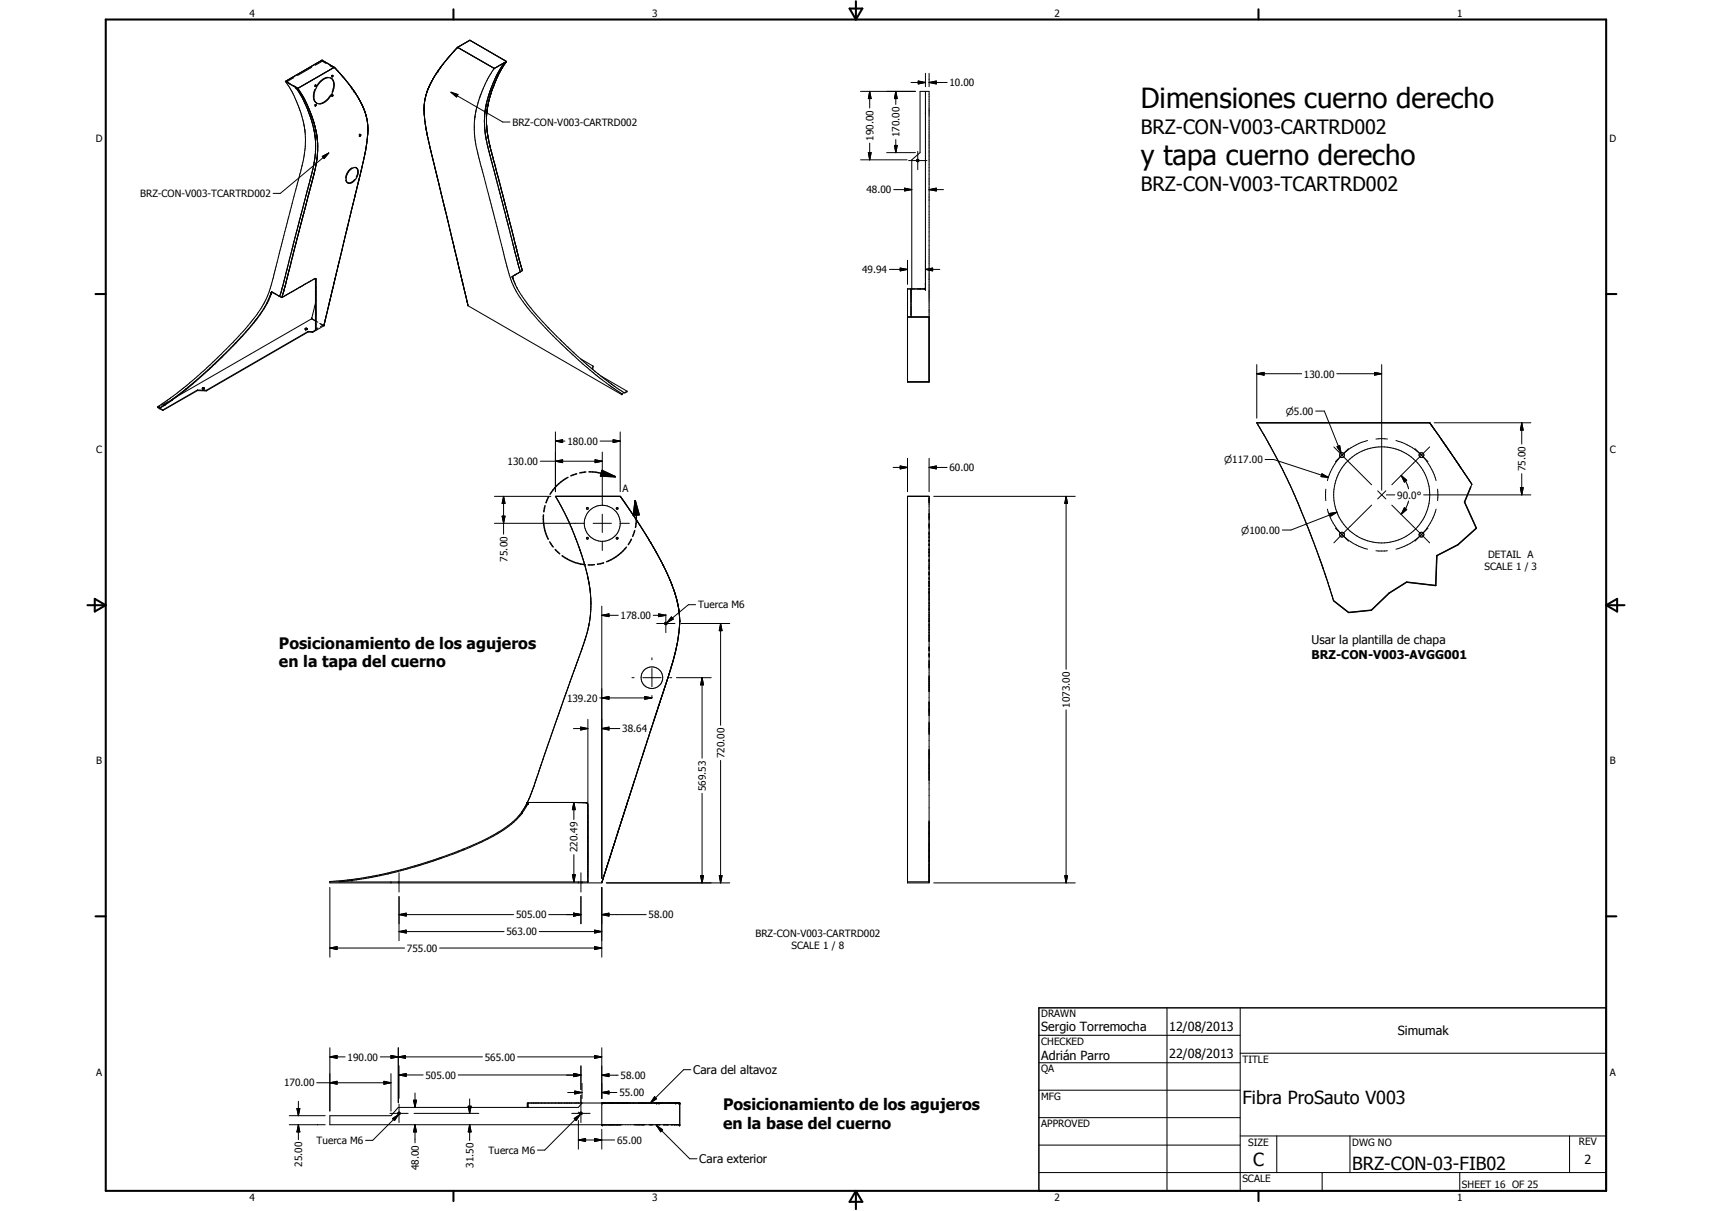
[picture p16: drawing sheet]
<svg xmlns="http://www.w3.org/2000/svg" width="594mm" height="420mm" viewBox="0 0 594 420" stroke-linecap="round" stroke-linejoin="round" font-family="sans-serif">
<defs><g id="words">
<g font-size="9.6">
<text x="395.9" y="37.4">Dimensiones cuerno derecho</text>
<text x="395.9" y="57.1">y tapa cuerno derecho</text>
</g>
<g font-size="6.9">
<text x="395.9" y="46.4">BRZ-CON-V003-CARTRD002</text>
<text x="395.9" y="66.1">BRZ-CON-V003-TCARTRD002</text>
</g>
<g font-size="6.3">
<text x="431.1" y="383.2">Fibra ProSauto V003</text>
<text x="434.8" y="404.7">C</text>
<text x="469.2" y="406">BRZ-CON-03-FIB02</text>
</g>
<g font-size="5.5">
<text x="96.8" y="225">Posicionamiento de los agujeros</text>
<text x="96.8" y="231.6">en la tapa del cuerno</text>
<text x="250.9" y="385.2">Posicionamiento de los agujeros</text>
<text x="250.9" y="391.8">en la base del cuerno</text>
</g>
<g font-size="4.4">
<text x="361.3" y="357.5">Sergio Torremocha</text>
<text x="405.7" y="357.7">12/08/2013</text>
<text x="485" y="359.2">Simumak</text>
<text x="361.3" y="367.9">Adrián Parro</text>
<text x="405.7" y="367.2">22/08/2013</text>
<text x="549.8" y="404">2</text>
</g>
<g font-size="4.2">
<text x="455.1" y="223.5">Usar la plantilla de chapa</text>
<text x="455.1" y="228.5">BRZ-CON-V003-AVGG001</text>
</g>
<g font-size="4.1">
<text x="240.6" y="372.7">Cara del altavoz</text>
<text x="242.6" y="403.6">Cara exterior</text>
</g>
<g font-size="3.5">
<text x="86.6" y="5.8">4</text>
<text x="226.3" y="5.8">3</text>
<text x="365.9" y="5.8">2</text>
<text x="505.6" y="5.8">1</text>
<text x="329.5" y="29.9">10.00</text>
<text x="177.8" y="43.6">BRZ-CON-V003-CARTRD002</text>
<text x="312.2" y="47.7" transform="rotate(-90 312.2 47.7)">170.00</text>
<text x="33.3" y="49.4">D</text>
<text x="303.1" y="48.9" transform="rotate(-90 303.1 48.9)">190.00</text>
<text x="558.5" y="49.4">D</text>
<text x="48.6" y="68.4">BRZ-CON-V003-TCARTRD002</text>
<text x="300.6" y="67.1">48.00</text>
<text x="299.2" y="94.8">49.94</text>
<text x="452.5" y="131">130.00</text>
<text x="196.9" y="154.3">180.00</text>
<text x="33.4" y="157.3">C</text>
<text x="176.1" y="161.3">130.00</text>
<text x="558.6" y="157.3">C</text>
<text x="329.5" y="163.5">60.00</text>
<text x="529.4" y="163.6" transform="rotate(-90 529.4 163.6)">75.00</text>
<text x="216.1" y="170.8">A</text>
<text x="484.8" y="173">90.0°</text>
<text x="176.1" y="194.9" transform="rotate(-90 176.1 194.9)">75.00</text>
<text x="515.1" y="197.7">SCALE 1 / 3</text>
<text x="516.4" y="193.5">DETAIL A</text>
<text x="215.3" y="214.7">178.00</text>
<text x="242.2" y="211.1">Tuerca M6</text>
<text x="196.8" y="243.4">139.20</text>
<text x="371.2" y="245.5" transform="rotate(-90 371.2 245.5)">1073.00</text>
<text x="215.9" y="254.1">38.64</text>
<text x="251.4" y="263.1" transform="rotate(-90 251.4 263.1)">720.00</text>
<text x="33.4" y="265.2">B</text>
<text x="558.6" y="265.2">B</text>
<text x="244.9" y="274.4" transform="rotate(-90 244.9 274.4)">569.53</text>
<text x="200.4" y="295.7" transform="rotate(-90 200.4 295.7)">220.49</text>
<text x="179.1" y="318.6">505.00</text>
<text x="225.1" y="318.6">58.00</text>
<text x="175.8" y="324.4">563.00</text>
<text x="262.2" y="325">BRZ-CON-V003-CARTRD002</text>
<text x="274.7" y="329.2">SCALE 1 / 8</text>
<text x="141.2" y="330.2">755.00</text>
<text x="361.3" y="353">DRAWN</text>
<text x="361.3" y="362.5">CHECKED</text>
<text x="120.6" y="368">190.00</text>
<text x="168.2" y="368">565.00</text>
<text x="431.1" y="368.7">TITLE</text>
<text x="33.4" y="373.2">A</text>
<text x="98.6" y="376.9">170.00</text>
<text x="147.7" y="374.2">505.00</text>
<text x="215.3" y="374.3">58.00</text>
<text x="361.3" y="372.1">QA</text>
<text x="558.6" y="373.2">A</text>
<text x="214.9" y="380.3">55.00</text>
<text x="361.3" y="381.6">MFG</text>
<text x="361.3" y="391.1">APPROVED</text>
<text x="109.8" y="396.9">Tuerca M6</text>
<text x="169.5" y="400.3">Tuerca M6</text>
<text x="214.1" y="396.8">65.00</text>
<text x="433.1" y="397.5">SIZE</text>
<text x="469.2" y="397.5">DWG NO</text>
<text x="547.9" y="397.4">REV</text>
<text x="104.9" y="404.8" transform="rotate(-90 104.9 404.8)">25.00</text>
<text x="145.3" y="406" transform="rotate(-90 145.3 406)">48.00</text>
<text x="164.3" y="405.2" transform="rotate(-90 164.3 405.2)">31.50</text>
<text x="431.1" y="410.2">SCALE</text>
<text x="507.3" y="412.3">SHEET 16 OF 25</text>
<text x="86.6" y="416.7">4</text>
<text x="226.3" y="416.7">3</text>
<text x="365.9" y="416.7">2</text>
<text x="505.6" y="416.7">1</text>
</g>
<g font-size="3.3">
<text x="446.1" y="143.8">n5.00</text>
<text x="424.8" y="160.7">n117.00</text>
<text x="430.7" y="185.1">n100.00</text>
</g>
</g></defs>
<g fill="none" stroke="#000" stroke-width=".35">
<path d="M157.5 17.8l-2.9 3.4M158.6 16.6l-3.5 4M158.6 16.6l-1 1.2M158.8 16.4l12.7 7.3M158.8 16.4l-.2 .2M163.1 14l12.7 7.3M163.1 14l-4.3 2.4M99.1 28.2v.2M99.1 28.2l4.2 2.5M99.1 28.4l2.2 3.3 2.2 5 1.6 5.1 .7 3.9a32.4 32.4 0 0 1-.9 11.6l-10.3 39.8a32.8 32.8 0 0 1-7.9 15.1l-5.8 6.5-9.8 9.6-9.6 8.1-6.8 4.7M101.8 29.6l1.2 .8M102 26.9l-2.5 1.5 1.1 .6"/>
<path d="M103.2 30.5l.2 .1M103.3 30.7l-.7-.4 2.2 3.4 1.5 3.2 2.3 6.7 .8 4.5 .1 5-.9 5.6-11.5 44.2M103.3 30.7l.7 1M103.3 30.7l.2 .2M103.5 31.1l.4 .4M104 31.6l.3 .6M104.3 32.1l1.7 2.9M104.5 32.5l.9 1.5M105.4 34.1l.4 .6M105.9 34.9l.2 .4M106 35.2l1.3 2.9M106.3 35.8l1.9 4.4"/>
<path d="M107.4 38.1l.8 2.1M108.2 23.4l-5 2.8M109.3 31a3.6 3.6 0 0 0 .6 4.8M109.3 36.7l.2 .1M109.4 29.8v.2M109.5 29.5h.1M109.5 29.5l-.2 .1M109.5 36.2v.1M109.5 36.2l-.2 .2M109.5 36.8h.1M109.5 29.5l.1 .1M109.5 36.3l.1 .1"/>
<path d="M109.5 36.2l.1 .1M109.6 29.6l-.2 .3M109.6 36.4l-.3 .3M109.6 29.6l-.3 .3M109.6 29.6l.1 .3-.4 .1M109.6 36.3l-.1 .5M109.6 36.3l-.2 .4M109.8 35.7v.1M109.9 35.8h.1M111.8 20.9l4.2 2.5M111.8 20.9l-12.7 7.3M113.2 22l-1.4-.7-2.4 1.3"/>
<path d="M113.7 26.8a6.2 6.2 0 0 0-3.9 3M114.4 22.7l1.3 .8M114.7 32.9a5.4 5.4 0 0 1-3.8 3M114.8 27.1h.1M114.8 27.1a4.8 4.8 0 0 0-5.1 3.5 4.7 4.7 0 0 0 0 5.1M114.8 27.1a3.8 3.8 0 0 1 .5 4.7M114.9 27.1a4.2 4.2 0 0 1 .2 5.5 5.5 5.5 0 0 1-4.6 3.4l-.6-.2M114.9 27.1l.1 .1M115.1 33.3h.1M115.1 26.5v.1M115.2 26.5h.1M115.3 33.1l.2-.2 .1 .2-.4 .3z"/>
<path d="M115.4 32.9l-.2 .4M115.4 32.9l-.3 .1M115.4 32.9h.1M115.4 26.1v.1M115.4 26.2l.2 .2-.3 .3zM115.4 26.2h-.3M115.4 26.2l-.2 .3M116 23.4l-12.7 7.3M116 23.4l1.1 1.1M116 23.4l1.4 1.5M117.2 24.6l.2 .3M117.4 24.9l3.2 3.7"/>
<path d="M117.4 24.9l2.4 2.6M119.8 27.6l.8 1M120.6 28.6l1.1 1.5M120.6 28.6l1.6 2.1M121.7 30.1l.3 .4M121.7 30.1l.3 .3M122 30.5l1 1.4M122 30.4v.1M122.3 30.9l.4 .4M122.7 31.4l.2 .3M123 31.9l.3 .4M123 31.9l.2 .1"/>
<path d="M123.1 31.9l.1 .1M123.2 32l1.4 2.5M123.4 32.4l1.2 2.1M124.6 34.5l.5 .8M124.6 34.5l1.1 2M125.2 35.6l.1 .2M125.4 35.9l.1 .1M125.6 36.2l.1 .3M125.7 36.5l.4 1.1M125.7 36.5l.4 .8M126.1 37.5h.1M126.1 37.6l.1 .1"/>
<path d="M126.1 37.5v.1M126.2 37.7l.4 1M126.2 37.7v.1M126.3 37.8l.3 .9M126.6 38.7v.1M126.6 38.7l.4 1.2M126.6 38.8l.1 .2M126.7 39.1l.3 .8M126.9 39.8l.1 .1M127 39.9l.5 2.5M127 39.9l.2 .9M127 39.9l.1 .4"/>
<path d="M147.1 38.4l.4 3.8M147.1 38.4l.1 .6M147.2 39.4l.4 3.5M147.2 36.5v.8M147.2 37.3l-.1 1.1M147.2 37.2l-.1 .4M147.2 37.3l-.1 .2M147.3 35.9l-.1 .3M147.4 34.5v.7M147.5 34.5l-.2 1M147.5 34.2l-.3 2.4M147.5 34.2l-.1 .3"/>
<path d="M147.7 33.6l-.2 .6M147.7 33.3v.3M148.1 32l-.4 1.3M148.2 31.8l-.1 .2M148.2 31.7l-.1 .3M148.2 31.6h.1M148.3 31.5l-.1 .2M148.5 30.9l-.3 .9M148.6 30.8l-.1 .1M148.6 30.6l-.4 1.1M148.6 30.6v.2M148.7 30.5l-.1 .1"/>
<path d="M148.8 30.2v.1M149.1 29.6l-.4 .9M149.4 29l-.3 .6M149.6 28.5l-.5 1.1M149.6 28.6l-.1 .3M151.6 25.1l-2 3.4M151.7 25.1l-2.1 3.5M151.8 25l-.1 .1M151.9 24.8l-.2 .3M151.9 24.7v.1M152.1 24.6l-.2 .1M152.3 24.3l-.2 .3"/>
<path d="M152.3 24.3l-.7 .8M154.2 21.6l-1.9 2.7M154.6 21.2l-.4 .4M155 20.7l-.4 .5M156.5 32l2.4 .8-.5 .9zM156.5 32l17.9 10.3h2.5M168.6 37.2l-.1 .1M171.5 23.7l-2.7 4.6-2.9 7.3-1.1 5.2-.2 5.7 1.3 7.2 9.4 36.3a36.2 36.2 0 0 0 10.1 19.5l7.5 8 9.4 8.9 5.8 4.8 7.7 5.5M175 21.8l-3 5-2 5-1.4 5.2-.5 4.6M175.8 21.3l-2.7 4.3-3 7.6-1.2 5.5-.1 4.3 .4 3.8 .9 4.3 11.2 42.8-.7 .4M175.8 21.3l-4.3 2.4M298.6 31.7h19.1"/>
<path d="M301.8 31.7l.5 2.5h-1zM301.8 31.7v5.8M310.8 31.7l.6 2.5h-1zM310.8 31.7v4.5M316.1 28.6h5M318.6 28.1l2.5 .5-2.5 .5zM321.1 31.7v68.5h-6.2v32.3h7.5v-100.8h-3.1v21.3l-2.9 2.5v44.7M321.1 25.4v4.7M322.4 28.6l2.5-.5v1zM322.4 25.4v4.7M322.4 28.6h6.3M105.7 45h.1"/>
<path d="M108.2 40.2v.1M108.2 40.2l.2 .6M108.2 40.6l.1 .1M108.3 40.8l.5 1.5M108.4 40.8l.1 .5M108.8 42.2l.4 1.4M108.8 42.3l.9 3.5M109.1 59.7l-.1 .5M109.2 43.6l.4 1.5M109.3 47.1v.1M109.5 58.2l-1 3.9M109.6 45.2l.1 .6"/>
<path d="M109.7 45.8l.1 .3M109.8 56.4v.3M109.8 46.1v.2M109.8 56.7l-.3 1.5M109.8 56.6l-.3 1.6M109.8 46.2l.1 .5M109.8 56.1v.4M109.8 56.1v.2M109.9 46.7l.1 .5M109.9 55.8l-.1 .3M109.9 46.6l.1 1.1M110 47.4h.1"/>
<path d="M110 55.4l-.1 .4M110 47.7l.1 .3M110.1 47.9v.2M110.1 54.5l-.2 1.3M110.1 48.5v.3M110.1 48.1v.4M110.1 53.8v.4M110.1 48.5l.1 1.3M110.2 49.2v3.2M110.2 52.7l-.1 1.1M110.2 53l-.1 .2M110.2 53.1l-.2 1.9"/>
<path d="M110.2 52.3v.5M111.8 54.3l2.3-1.2-1.6 1.9zM114.1 53.1l-16.8 14h-2.5M122.2 58.3a4.2 4.2 0 0 0-2.2 3.2M123.1 58a2.05 2.05 0 0 1 .8 3.3 3.1 3.1 0 0 1-3.1 2.2l-.3-.1M123.6 58.3a2.64 2.64 0 0 1 0 3.2M123.7 58.3a3.3 3.3 0 0 0-3.5 3.1v1.3l.5 .8M124.6 47.2h.1M124.7 47.2l.1 .1M124.7 47.2h.1M125 46.6l.1 .1M125 46.6l-.4 .2"/>
<path d="M125 46.6h.1M125 46.7l-.3 .5M125 46.7l.2 .3-.4 .3M125.3 59.1l-1.2 5.2M125.3 59.1v.4M126.9 51.8l-1.6 7.3M127 51.6l-.1 .2M127.2 49.8l-.8 4.8-2.3 9.7M127.3 41.1l.3 2M127.5 47.1l-.2 2.3M127.5 42.8l.1 .7M127.6 43.2v.3"/>
<path d="M127.6 46.4l-.7 5.4M127.6 43.5v.4M127.6 43.8l.1 1.8M127.7 45.6l-.1 1.1M127.7 45.6l-.1 .4M147.5 42.2l.1 1.1M147.5 42.2l.1 .8M147.6 42.9l.5 3.2M147.6 42.9v.4M147.6 43.3l.5 2.8M148.1 46.1l.1 .4M148.1 46.1l.7 3.2"/>
<path d="M148.2 46.5v.4M148.2 46.9l.6 2.4M148.8 49.3l.5 2.1M148.8 49.3l.2 .9M149.1 50.9l.8 3.2M149.3 51.4l.4 1.9M149.3 51.4l.2 .8M149.9 54.1l.5 1.7M149.9 54.1l.4 1.7M150.3 55.8l.4 1.6M150.4 55.8l.3 1.6M150.7 57.4l.2 .8"/>
<path d="M150.7 57.4l1.6 6.4M150.8 57.6l.1 .6M150.9 58.2l2.2 8.9M164.8 40.5v.1M168.1 41.6l.3 5.2 .7 3.3 11.5 44.2M168.1 41.3v.3M298.6 55.5h16.2M301.3 53h1l-.5 2.5zM301.8 49.7v5.8M307.7 53h10M310.4 50.5h1l-.6 2.5zM310.8 48.4v4.6"/>
<path d="M315.3 55.7h6.3M318.5 52.5v6.4M104.1 78.8l-1.8 7.2M104.5 77.4l-.4 1.4M104.8 76.1l-.7 2.8M104.8 76.1l-.1 .7M106.2 71.1l-1.4 5M106.5 69.6l-.3 1.5M106.9 68.1l-.4 1.5M107.1 67.4l-.2 .7M107.5 66l-.6 2.1M107.5 65.9l-.4 1.5"/>
<path d="M107.9 64.6l-.4 1.3M108.5 62.1l-.6 2.5M109 60.4l-1.1 4.2M120.6 78.5l-.5 2M120.9 77.3l-.3 1.2M121.9 73.2l-1 4.1M122.1 72.4l-2.7 11.3M122.1 72.4l-.2 .8M122.5 70.8l-.4 1.6M122.5 70.8l-.6 2.4M123.1 62.3a1.97 1.97 0 0 1-2.8 .9l-.3-.7M123.1 68.4l-.6 2.4"/>
<path d="M124.1 64.3l-1 4.1M124.1 64.3l-.1 .2M124.1 64.3l-1.6 6.5M152.7 65.4l.4 1.7M153.1 67.1l1.2 4.9M153.1 67.1l1 4.1M154.1 71.2l.2 .8M154.3 72l3.3 14M154.3 72l.3 1.2M154.6 73.2l1.6 6.7M310.1 65.8h6.3M313.9 65.3l2.5 .5-2.5 .5z"/>
<path d="M322.4 65.8l2.5-.5v1zM322.4 65.8h5M98.8 99.8l-.3 .8M100.2 94l-1.7 6.6M100.5 93.3l-.3 .7M101.6 88.9l-1.4 5.1M102.1 86.7l-.5 2.2M102.3 86l-.2 .7M103.1 82.7l-.8 3.3M103.9 99.7l-2.6 1.5M104.3 99.5l-.3 .2M105 99.1l-1.3 .7"/>
<path d="M105.4 98.8l-.5 .4M105.7 98.7l3.8-2v17.6M105.8 98.6l-.5 .3M107.1 97.9l-.9 .5M109.5 96.6l-2.3 1.2M109.5 96.6h.1M109.5 96.6l.1 17.8M115.5 99.8l-.1 .4M115.5 99.9l-.1 .3M116.2 97.2l-.7 2.7M116.2 96.9v.3M116.9 94.2l-.7 3"/>
<path d="M117 93.4l-2.6 11M117.8 90.2l-.9 4M118.6 87l-1.7 7.2M119.4 83.7l-1.6 6.5M119.8 82.1l-.4 1.6M157 83.1l.7 3.3M157.6 86.1l.1 .3M157.6 86l.1 .2M157.7 86.4l.2 .9M157.7 86.4l1.6 6.6M157.9 87.3l.4 1.3M158.3 88.6l.1 .8"/>
<path d="M158.4 89.4l.1 .4M158.5 89.8l.2 .5M158.7 90.3l.2 .8M158.8 90.8l.1 .3M158.9 91.1l.1 .4M158.9 91.1l.4 1.8M159.3 93v.1M159.3 92.9l.2 .8M159.3 92.9v.1M159.3 93l.8 3.3M159.5 93.7l.6 2.6M159.5 93.7l.2 .8"/>
<path d="M160.1 96.3l.3 1.2M160.1 96.3l.4 1.7M160.1 96.5l.2 .7M160.4 97.3v.2M160.4 97.5v.3M160.4 97.8l.3 .9M160.4 97.8l.1 .2M160.5 98l1.8 7.8M160.5 98l.2 .7M160.7 98.7l.2 .8M160.9 99.4v.3M160.9 99.7l.2 .8"/>
<path d="M178.9 98.8h.1M178.9 98.8a46.5 46.5 0 0 0 6.5 9.6l5.3 5.8 6.1 6 10.8 9.5M180.6 94.3l-2.8 1.6 1.1 2.9M308.6 93.5h6.3M312.4 93l2.5 .5-2.5 .5zM314.9 90.3v8.4M321.1 93.5l2.5-.5v1zM321.1 93.5h5M93.1 104.1a49.2 49.2 0 0 1-9.5 12.9l-9.3 9.4-9.7 8.5M93.1 104.1h.1M94.2 101.3h.1M94.3 101.5v.1"/>
<path d="M94.4 101.3l-.3 .7a41 41 0 0 1-7.7 12l-5 5.6-8.8 8.5-7.5 6.6-7.8 5.9M97.1 102.9l-2.9-1.6-1.1 2.8M97.1 102.9l.7 .4M98.5 101.1l-.7 2.2M98.5 101l-.2 .5M98.5 100.6v.5M100.5 101.7l-2.5 1.5M102 100.8l-4.2 2.5M103 100.2l-.8 .5M105.9 114.1h.7M105.9 114.3v-.3l.5-.2 .2 .2-.1 .4M105.9 114.2h.7"/>
<path d="M105.9 114.3h.1M106 114.3l.1 .1M106.4 114.4h.1M106.9 115.2l-35.3 20.4M106.9 115v.2M106.9 115l-35.3 20.4M106.9 115.2l1.6 .1M106.9 115l1.6 .1M108.2 110.5l1.4 .9M108.2 110.3v.3M108.2 110.6l2.1 1.2M108.2 110.6l-48.3 27.9"/>
<path d="M108.5 115.1v.2M109.5 105.2l-1.3 5.2M109.5 114.3l.1 .1M109.6 114.4l-1.1 .7M110.3 113.8l-.8 .5M110.9 112.2l1.5 .8M111.2 112.3l.8 .5-.8 .5M112.4 113l-3.9 2.3M112.4 112.7v.1M112.4 112.8v.2M112.5 112.6l-.1 .1M112.6 112.3l-.2 .4"/>
<path d="M112.6 112.3l-.1 .3M112.6 112.1v.2M112.7 111.8l-.1 .3M113.1 109.9l-.5 2.2M113.3 109.3l-.9 3.5M113.7 107.7l-.6 2.2M113.9 106.6l-.2 1.1M114 106.4l-.1 .2M114.1 105.7v.2M114.2 105.5l-.3 1.1M114.3 104.8l-.1 .7M114.4 104.4l-.7 3.3"/>
<path d="M114.5 104.3l-.1 .1M114.5 104.1l-.3 1.4M114.6 103.7l-.1 .4M114.7 103.4l-.2 .7M114.8 102.9l-.1 .6M114.8 102.9l-.1 .3M115.4 100.2l-.6 2.7M161.1 100.5l.5 2M161.6 102.5l.6 2.7M162.2 105.2l.1 .6M162.2 105.1l.1 .3M162.3 105.6v.2"/>
<path d="M162.3 105.8l.1 .3 53.4 30.8M314.9 110h7.5M316.1 100.2v9.8M58.3 139.4l-1.5 .9M59.7 138.6l-2.6 1.9M59.7 138.6h.1M64.5 134.9l-4.8 3.7M64.5 134.9h.1M68.5 135.5l3.1 .1M68.5 135.3l3.1 .1M68.5 135.3v.2M68.5 135.5l-12 6.9"/>
<path d="M68.5 135.3l-12 6.9M70.2 134.7h.7M70.9 134.7l-.7 .1M70.9 134.7v.1M70.9 134.7l-.7-.1 .2 .4M70.9 134.7h.1M70.9 134.7l-.2 .3M71.6 135.4v.2M201.5 124.5l4.3 2.5M205.8 127l-.2 1.1zM207.4 129.6l.1 .1M207.6 129.7l4.6 3.6"/>
<path d="M208.5 130.4l9.1 5.3M212.2 133.3h.1M212.3 133.3l4.2 2.9-.7 .5M212.3 133.3h.1M215.8 136.7v.2M216 136.8l-.2 .1M217.6 135.7l-.8 .7M217.6 135.7l-1 .6M436.1 129.7l2.5-.5v1zM436.1 129.7h15.6M436.1 126.5v18.6M463.9 129.7h15.6"/>
<path d="M477 129.2l2.5 .5-2.5 .5zM479.5 126.5v43.6M54.7 141.1l.7 .4M54.7 141.4l.2 .1M54.7 141.1v.3M55 141.6l1.5 .8M55.4 141l-.7 .4M55.4 141.6l1.1 .6M55.4 141.5v.1M56.5 142.2v.2M56.8 140.3l-.8 .3M56.8 140.3l.1 .1"/>
<path d="M57.1 140.5l-1.7 1M57.1 140.5l.2 .1M57.3 140.6l-1.9 1M192.7 153l2.5-.4v.9zM192.7 153h3.3M192.7 149.9v20.7M206.5 159.5l2.5 .5-2.5 .5zM208.2 153h7M209 156.8v18.6M212.8 152.6l2.4 .4-2.4 .5zM215.2 149.9v20.7M314.9 159v11.6"/>
<path d="M322.4 159v11.6M436.6 147.6l2.5 4.2M436.7 147.6l.5 .9M437.7 149.3l2.7 4.8M439 159.4h3l19 6.3M439.5 152.5l2.1 3.8M440.8 154.7l1.2 2.3M441.9 156.9l5.9 11.7M442.3 157.6l.8 1.4M443.3 159.6l.7 1.2M456.6 142.6h3l5.8 14.5M462.9 155.1l2.8 2.8"/>
<path d="M464 155l.9-.4 .5 2.5zM465.7 157.9l-2.3 2.2M465.7 157.9a20.2 20.2 0 0 0-5.1 8.9M465.7 157.9l10.2 10.3M467.9 155.7l-2.2 2.2M474.5 152.8a20.4 20.4 0 0 0-8.8 5.1M477.5 152.3h3.9M484.4 152.8a19.5 19.5 0 0 1 13.9 14M491 155.7l4.5 4.4M496.1 155.1l-13.1 13.1M496.1 146.7h-60l.5 .9M496.1 146.7l1.1 1.6"/>
<path d="M496.1 146.7l5.8 8.2M496.1 146.7l5.9 8.4M497.7 146.7h33.5M500.3 152.7l1.6 2.2M501.9 154.9l5.2 7.7M502.5 155.9l1.1 1.5M504.4 158.5l2.7 4.1M528.1 146.7l.5 2.5h-1zM528.1 146.7v7.4M171.6 172.2h19.5M174.2 179.1h1.1l-.6 2.5zM174.7 172.2l.6 2.5h-1.1z"/>
<path d="M174.7 172.2v13.1M187.5 160h21.5M192.7 160l2.5-.5v1zM192.7 172.2h22.5M192.7 172.2l1.9 3.2M192.7 172.2l.7 1.1M193.7 173.8l.3 .4M194.1 174.5l.2 .5M194.5 175.2l.4 .7M194.7 175.6l.8 1.5M194.9 176.1l2.6 5 2.4 6.1M195.8 177.7l1.3 2.7"/>
<path d="M203.6 176.1h.3a.32 .32 0 0 1 .2 .4 .32 .32 0 0 1-.4 .1 .32 .32 0 0 1-.1-.5zM209 178.4v6.3M213.9 176.1h.3a.32 .32 0 0 1 .3 .4 .32 .32 0 0 1-.5 .1 .32 .32 0 0 1-.1-.5zM215.2 172.2l8.1 12.1M215.2 172.2l.4 .6M215.6 172.8l1.4 2M217.2 174.9l2.9 4.4M220.3 179.5l3 4.8M309.9 162.2h5M312.4 161.7l2.5 .5-2.5 .5zM314.9 172.2h7.5v134.1h-7.5zM322.4 162.2l2.5-.5v1z"/>
<path d="M322.4 162.2h6.3M324 172.2h49.1M369.9 172.2l.6 2.5h-1zM369.9 172.2v60M444.4 161.5l1.1 2.4M445.8 164.4l1.5 3.2M447.6 168.2l2.2 4.9M448 169.2l4.1 9.4M450 173.7l3.6 8.7M452.6 179.9l2.5 6.3M458.7 164.4l2.3 1.3-2.6-.3zM460.1 169.7v4"/>
<path d="M460.6 176.7a20.1 20.1 0 0 0 4.4 8.1l2.9 2.9M461.4 178.1l2.5-.4-2.1 1.4zM463.9 177.7l-15.9 6.2h-3M475.9 175.3l-10.2 10.2M478.1 170.3l2.8 2.8M480.9 170.3l-2.8 2.8M481.1 171.7h2.9M483 175.3l10.3 10.2M486.2 165l1.9 1.6-.8 .7zM486.2 165a9.3 9.3 0 0 1 2.6 4.6M487.3 176.1l.8 .7-1.9 1.6zM488.8 173.8l-.2 .7a10.2 10.2 0 0 1-2.4 3.9"/>
<path d="M494 171.7h37.2M498.3 176.7a20.1 20.1 0 0 1-5 8.8M498.8 169.7v4M507.1 162.6l3.6 5.4M507.1 162.6l1.8 2.7M509.1 165.6l1.6 2.4M510.7 168l-2.5 6.2 4.1 9.1-6.4 5.7-7.3 3.8-.4 10.4-10.1-1.2-6.1 3.8-6.1 5.9-7.9 .8-5.3-4.1-.5-1.7M527.6 169.2h1l-.5 2.5zM528.1 164.3v7.4M171.6 181.6h31.2M197.4 181l.2 .5M197.9 182.2l.3 .6"/>
<path d="M198.4 183.2l1.4 3.7M199.9 187.1l1.4 3.9M200.1 187.7l1.2 3.3M201.3 191.1l1.8 5.5M201.3 191.1l.2 .3M201.3 191v.1M201.5 191.7l.5 1.3M202.1 193.3l.1 .5M202.3 193.9l.3 1M202.7 195.3l1.4 5.4M203.2 197.1l.9 3.8M203.6 186.5l.5 .1-.2 .5-.4-.2z"/>
<path d="M204.1 186.9l-.1 .1M205.8 181.6h6.4M209 187.7v3.3M213.9 186.5a.33 .33 0 0 1 .5 .1 .33 .33 0 0 1-.2 .5l-.3-.2zM215.2 181.6h3.2M223.3 184.3l1.2 1.8M223.3 184.3l3.8 6.1M224.7 186.4l2.7 4.5M227.2 190.6l.2 .4M227.4 190.9l.1 .3M227.4 191l.1 .2M227.5 191.2l.7 1.2"/>
<path d="M227.5 191.2l.2 .3M227.7 191.6l.5 .8M228.2 192.4l3.4 6.7M228.3 192.7l1.4 2.5M229.7 195.2l.3 .8M230 196l1 2M231 197.8l.2 .5M231.5 198.9l.9 2M231.6 199.1l.2 .5M231.6 199.1v.2M231.7 199.5l.7 1.5M453.8 183l1.1 2.7"/>
<path d="M455 185.9l2.7 7.2M455.2 186.4l.2 .5M455.7 187.8l3.5 9.6M457.8 193.4l.4 1.2M458.3 194.8l.1 .4M458.5 195.5l1.2 3.6M459.2 197.5l.5 1.5M459.7 199l.7 1.9M459.7 199.1l.2 .3M460 199.8l.1 .4M463.4 183.3l2.3 2.2M465.7 185.5a18.4 18.4 0 0 0 8.8 5"/>
<path d="M465.7 185.5l-2.8 2.8M477.5 191.1h3.9M493.3 185.5l-2.3 2.2M493.3 185.5a18.1 18.1 0 0 1-8.9 5M493.3 185.5l2.8 2.8M495.5 183.3l-2.2 2.2M203.7 219.8l-.5 1.7M204.1 200.7l.1 .5M204.1 201l.1 .2M204.1 217.9l-.4 1.9M204.2 201.2v.2M204.2 201.3l.1 .2"/>
<path d="M204.2 201.4l.1 .7M204.3 201.6v.3M204.3 202l.1 .6M204.4 216.7l-.6 2.5M204.4 202.2v.2M204.4 202.5l.4 2.1M204.4 216.5l-.1 .5M204.5 203.1l.2 .9M204.5 215.9l-.1 .6M204.6 215.3l-.2 1.2M204.6 204l.1 .1M204.7 204.2l.1 1.3"/>
<path d="M204.8 204.9v.6M204.8 205.5l.2 2.1M204.8 205.5l.1 .8M204.9 206.2l.1 2.2M204.9 213.2l-.2 1.6M204.9 212.7l-.3 2.6M205 212.1l-.1 1M205 212.1l-.1 .4M205 208.3l.1 .5M205 211.5v.6M205.1 209.7l-.1 1.8M205.1 208.7l-.1 2.2"/>
<path d="M208.8 213.5l2.5-.5v1zM208.8 210.3v94.4M208.8 213.5h5.7M226.7 213.5h4.3M227.9 216.3h6.3M228.6 213l2.4 .5-2.4 .5zM231 213.1v6.4M232.4 200.9l.6 1.6M232.4 201l.6 1.5M233 214l.6 .8-2.2 1.2zM233 202.5l.3 .7M233 202.6l.3 .6"/>
<path d="M233.2 202.9v.3M233.2 203.2l.2 .3M233.3 203.2l.7 1.9M233.4 203.5l.5 1.4M233.8 204.6l.2 .5M233.8 204.8l.1 .1M233.9 204.9l.1 .2M234 205.1l.1 .5M234.1 205.6l.2 .5M234.3 206.1l.5 1.8M234.3 206.1l.3 1.1M234.6 207.3l.2 .7"/>
<path d="M234.8 207.8l.6 2.7M234.8 207.9l.1 .3M234.9 208.2l.4 1.7M235.3 209.9l.4 2.8M235.4 210.4l.3 2.3M235.6 219.4l-1 5.6M235.6 219.4l-.2 1.7M235.6 211.6l.1 1.2M235.7 212.7l.1 2.1M235.7 212.7v.6M235.7 217.8l-.1 1.6M235.7 213.2l.1 1"/>
<path d="M235.7 213.3l.1 1.7M235.7 213.2l.1 .3M235.8 216.7l-.2 2.8M235.8 216.6v.6M235.8 215.9v.8M235.8 216.6l-.1 1.6M235.8 215v1.1l.1-.4M235.8 214.9l.1 .4-.1-.3M236.3 216.3h16.9M241.4 209.8h-2.5l-7.5 6.2M250.1 216.3l.5 2.5h-1zM250.1 216.3v35.3"/>
<path d="M460.4 200.9l.6 2M460.4 200.8l1.8 5.9M461.3 203.6l.9 3.1M197.8 236.6l-2.3 6.5M197.8 236.6l-1.3 3.8M199.2 232.7l-1.4 3.9M200.2 229.9l-1 2.8M200.2 229.9l-2.4 6.7M201.1 227.4l-.9 2.5M201.4 226.7l-.3 .8M201.7 225.9l-1.5 4M201.9 225.2l-.5 1.4"/>
<path d="M202 224.9l-.1 .3M202.4 223.7l-.3 1.1M202.9 222.4l-.5 1.3M202.9 222.3l-1 2.9M203 222l-.1 .4M203.2 221.5l-.2 .6M203.2 221.4l-.1 .3M203.3 220.9l-.1 .5M219.3 235.1h.7M223 235.1h6.4M226.2 228.2v.7M226.2 231.9v6.4"/>
<path d="M230.2 239.9l-.3 1M230.2 239.9l-.7 2.1M230.5 238.9l-.6 2M230.5 238.9l-.3 1M231.4 236.2l-.9 2.7M231.6 235.6l-1.4 4.3M231.8 235.2l-2.1 6.2M232.4 235.1h.7M232.6 232.4l-1.3 4.3M233.2 230.4l-.5 1.6M233.8 228.2l-.6 2.2M234.1 227.1l-.3 1.1"/>
<path d="M234.3 226.5l-2.5 8.7M234.4 226.1l-.1 .4M234.4 226l-.3 1M234.5 225.7l-.2 .8M234.5 225.8l-.1 .2M234.5 225.8l-2.7 9.4M234.6 225l-.1 .7M234.7 235.1h12.1M234.8 224.4l-.2 .6M235.2 222.4l-.1 .1M235.2 222.1l-.8 3.9M235.4 221.1l-.1 .5"/>
<path d="M235.4 221.1h.1M235.4 220.6v.5M243.6 235.1l.5 2.5h-1zM243.6 235.1v28M190.7 257l-3.3 9.5M190.7 256.9l-1.3 3.8M191.3 254.9l-.6 2.1M192.8 250.7l-2.1 6.2M193.6 248.6l-2.2 6.3M194.2 246.7l-.7 1.9M195.2 244l-2 5.6M196.5 240.3l-1.9 5.4"/>
<path d="M199 252.8h5M201.5 252.3l2.5 .5-2.5 .5zM204 249.6v56.4h-89.5M208.1 242.1h18.1M208.8 252.8l2.5-.5v1zM208.8 242.1l2.5-.5v1zM208.8 252.8h6.3M223.7 260l-.1 .3M223.7 241.6l2.5 .5-2.5 .5zM224.3 258l-.9 2.8M225 255.9l-.7 2.1M226.2 241.3v.8"/>
<path d="M226.7 250.5l-4.2 12.9M226.7 250.6l-1 3.1M227.2 249l-.5 1.6M227.7 247.4l-.5 1.6M227.9 246.9l-.2 .5M228.7 244.5l-1 3.1M229 243.7l-1.1 3.2M229.3 242.6l-.3 1.1M229.7 241.4l-.4 1.2M229.7 241.4l-3.1 9.3M229.9 240.9l-.2 .5M369.9 246.3v60"/>
<path d="M182.7 278.9l-1.6 2.8M182.8 278.9h-.1M182.9 278.7l-.1 .2M182.9 278.6v.1M183 278.4l-.1 .2M183 278.4h19.3M183.3 278.6l-2 3.3a29 29 0 0 1-11.1 8.7l-7 3.3-5 2.1-14.2 4.7-13.4 3.4-5.8 1-7.2 .8M183.3 278.6h.1M183.3 278.4v.2M185.3 272.8l-2.3 5.6M185.3 272.8l-.5 1.2M186 270.7l-.7 2.1"/>
<path d="M187.4 266.5l-2.1 6.3M187.4 266.5l-1.2 3.4M199.1 278.4l.5 2.5h-1zM199.1 278.4v6M199.4 278.4l1.8 .1M200.1 278.4l.4 .1M201 278.5h1.8M202.6 278.5l.9 .1M203.2 278.5l.3 .1M203.5 278.6l.5 .4M204 279v.6M204 279v.2"/>
<path d="M217.5 279.3l-1.6 4.9M218 277.7l-.5 1.6M218.4 276.2l-2.7 8.4M219.1 274.1l-9.5 29.7M219.8 271.9l-1.8 5.8M219.8 271.9l-.6 2.1M220.2 270.8l-1.4 4.3M222.5 263.4l-2.7 8.5M222.6 263.3l-2.8 8.6M223.4 260.8l-.7 2.1M243.6 275.3v31M250.1 263.8v42.5"/>
<path d="M181 281.8l-.1 .2a27.9 27.9 0 0 1-8.4 7l-5.1 2.7-7.3 3.2-15.1 5.2-14.5 3.7-8.5 1.4-7.5 .6v.5h94.3l.2-.4M181.1 281.7l-.1 .1M199.1 296.5v9.5M211.1 299.3l-2.1 6.6M211.3 298.5l-.6 1.9M211.5 297.9l-.2 .5M211.6 297.6l-.1 .3M211.7 297.3l-.2 .6M211.9 296.6l-1 3M212.3 295.2l-.6 2.2M212.4 294.9l-.7 2.4M212.5 294.5l-.1 .5"/>
<path d="M212.5 294.5v.3M212.8 294l-.3 .5M213.9 290.2l-.5 1.9M214.3 289v.2M214.4 288.7l-2 6.3M214.5 288.3l-1.7 5.7M214.5 288.3v.3M215.3 286l-.8 2.3M215.3 286l-.3 1M215.6 285l-.3 1M215.8 284.5l-.2 .5M215.9 284.2l-.1 .3"/>
<path d="M216 283.7l-.1 .5M216.7 281.4l-.1 .6M217.1 280.3l-.1 .6M114.5 307.9v24.2M117.6 305.9v.1M135.7 306v.3M138.2 306v.3M138.5 317.3l2.5-.5v1zM138.5 302.8v6.7M138.5 311.1v15.3M138.5 317.3h39.7M190.4 317.3h11.2"/>
<path d="M198.6 303.5h1l-.5 2.5zM199 316.8l2.6 .5-2.6 .5zM200.7 306v.3M201.6 302.8v6.7M201.6 311.1v9.4M202 306v.3M208.8 317.3l2.5-.5v1zM208.8 307.9v24.2M208.8 317.3h15.4M209 305.8v.1M209 305.8h.1M209.1 305.3l-.1 .5"/>
<path d="M209.2 305l-.2 .8M209.6 303.8l-.6 2.1M209.6 303.8l-.4 1.2M210.2 301.8l-.1 .4M210.4 306.3h42.8M210.5 301.2l-.9 2.6M210.6 300.8l-.1 .4M243.1 303.8h1l-.5 2.5zM249.6 303.8h1l-.5 2.5zM314.9 305.9h7.5M324 306.3h49.1M369.5 303.8h1l-.6 2.5z"/>
<path d="M114.5 328.9l2.5-.5v1zM114.5 328.9h25.9M138.5 323.2l2.5-.5v1zM138.5 323.2h36.4M152.6 328.9h56.2M187.1 323.2h21.7M206.3 328.4l2.5 .5-2.5 .5zM206.3 322.7l2.5 .5-2.5 .5zM360.5 359.2h69.9M405 349.7v63.5M430.4 349.7v63.5M109.9 375.7h25.8"/>
<path d="M114.5 375.7l2.5-.5v1zM114.5 366.7l2.5-.5v1zM114.5 363.5v22M114.5 366.7h5.3M131.9 366.7h35.5M133.2 375.2l2.5 .5-2.5 .5zM135.7 366.2l2.5 .5-2.5 .5zM135.7 372.5v13M138.2 366.7l2.5-.5v1zM138.2 363.5v19.1M138.5 373l2.5-.6v1.1zM138.5 369.8v11.2"/>
<path d="M138.5 373h8.3M144 379.2v5M159 373h42.6M179.6 366.7h29.2M196.6 373h5M197 379.1h5M199 372.5l2.6 .5-2.6 .5zM199 372.4l2.6 .6-2.6 .5zM199 372.5l2.6 .5M199.4 378.5l2.6 .6-2.6 .5zM201.6 373l-2.6-.6v1.1l2.6-.5M201.6 369.8v8.2"/>
<path d="M201.6 373l-2.6 .5M202 375.9v5.2M206.3 366.2l2.5 .5-2.5 .5zM208.8 373l2.5-.5v1zM208.8 379.1l2.5-.6v1.1zM208.8 363.5v17.6M208.8 373h5.7M208.8 379.1h5.3M239.7 371.1h-2.5l-11.5 11.6M360.5 368.7h69.9M360.5 378.2h69.9M430.4 365.4h127"/>
<path d="M100.4 390.2h12.5M100.4 387.1h12.5M103 384.6h1l-.5 2.5zM103.5 390.2l.5 2.5h-1zM103.5 382.1v5M103.5 390.2v5.2M135.3 386.3h6.3M136.2 388.1l2.1-1.4-1.4 2.1zM138.3 386.7l-9 8.9h-2.4M138.5 383.1v6.4M143.5 381.7h1l-.5 2.5zM143.7 386.3h22.5"/>
<path d="M144 390.2l.5 2.5h-1zM144 390.2v6.3M162.5 383.8h1l-.5 2.5zM163 390.2l.5 2.5h-1zM163 381.3v5M163 390.2v5.5M183.3 382.7v1.5M198.4 386.3h6.4M199.3 388.1l2-1.4-1.4 2.1zM200.7 395.5l2.5-.5v1zM200.7 385.8v.3M200.7 388.7v10"/>
<path d="M200.7 395.5h12.6M201.3 386.7l-12.3 12.3h-2.5M201.6 380v2.7M201.6 383.1v6.4M202 382.7l-1.3 1.5h-62.5l-2.5 2.9h-21.2v3.1h121.4v-7.5h-52.9v1.5M206.3 395l2.5 .5-2.5 .5zM208.8 382.7v7.5M208.8 391.8v6.9M227.2 380.5l.6 .7-2.1 1.5zM227.9 390.6l2 1.4-.6 .7zM227.9 390.6l11.4 11.4h2.5M360.5 387.8h69.9"/>
<path d="M360.5 397.3h69.9M430.4 394.1h127M443.1 394.1v12.7M468.5 394.1v12.7M544.7 394.1v12.7M360.5 406.8h196.9M458.8 406.8v6.4M506.6 406.8v6.4"/>
<circle cx="318.4" cy="55.7" r=".44"/>
<circle cx="465.7" cy="157.9" r=".84"/>
<circle cx="493.3" cy="157.9" r=".83"/>
<circle cx="479.5" cy="171.7" r="16.7"/>
<circle cx="209" cy="181.5" r="6.2"/>
<circle cx="465.7" cy="185.5" r=".83"/>
<circle cx="493.3" cy="185.5" r=".83"/>
<circle cx="231.1" cy="216.3" r=".43"/>
<circle cx="226.2" cy="235.1" r="3.7"/>
<circle cx="138.4" cy="386.3" r=".44"/>
<circle cx="201.6" cy="386.3" r=".44"/>
</g>
<g fill="#000">
<circle cx="102.7" cy="30.4" r=".18"/>
<circle cx="115.3" cy="31.8" r=".18"/>
<circle cx="122" cy="30.5" r=".18"/>
<circle cx="122.9" cy="31.7" r=".18"/>
<circle cx="124.4" cy="34.1" r=".18"/>
<circle cx="126.5" cy="38.6" r=".18"/>
<circle cx="148.2" cy="31.7" r=".18"/>
<circle cx="151.9" cy="24.8" r=".18"/>
<circle cx="152.8" cy="23.5" r=".18"/>
<circle cx="321.1" cy="39.3" r=".18"/>
<circle cx="120" cy="61.5" r=".18"/>
<circle cx="177.8" cy="96" r=".18"/>
<circle cx="177.8" cy="95.9" r=".18"/>
<circle cx="177.9" cy="96.4" r=".18"/>
<circle cx="321.1" cy="98.3" r=".18"/>
<circle cx="321.1" cy="100" r=".18"/>
<circle cx="93.1" cy="104.1" r=".18"/>
<circle cx="94.1" cy="101.6" r=".18"/>
<circle cx="94.2" cy="101.3" r=".18"/>
<circle cx="94.2" cy="101.6" r=".18"/>
<circle cx="94.4" cy="101.3" r=".18"/>
<circle cx="106.1" cy="114.4" r=".18"/>
<circle cx="108.2" cy="110.3" r=".18"/>
<circle cx="109.5" cy="114.3" r=".18"/>
<circle cx="112.4" cy="112.7" r=".18"/>
<circle cx="162.3" cy="105.8" r=".18"/>
<circle cx="321.1" cy="100.2" r=".18"/>
<circle cx="59.7" cy="138.6" r=".18"/>
<circle cx="70.4" cy="135" r=".18"/>
<circle cx="70.7" cy="135" r=".18"/>
<circle cx="55.4" cy="141.6" r=".18"/>
<circle cx="314.9" cy="188.4" r=".18"/>
<circle cx="182.7" cy="278.9" r=".18"/>
<circle cx="183" cy="278.5" r=".18"/>
<circle cx="183" cy="278.4" r=".18"/>
<circle cx="183.3" cy="278.6" r=".18"/>
<circle cx="181.3" cy="282" r=".18"/>
<circle cx="122" cy="305.2" r=".18"/>
<circle cx="122.1" cy="305.5" r=".18"/>
<circle cx="204" cy="305.9" r=".18"/>
<circle cx="209" cy="305.9" r=".18"/>
<circle cx="314.9" cy="305.9" r=".18"/>
<circle cx="322.4" cy="305.9" r=".18"/>
<circle cx="209" cy="390.2" r=".18"/>
<circle cx="209" cy="382.7" r=".18"/>
<circle cx="227.9" cy="382.7" r=".18"/>
<circle cx="228.7" cy="382.7" r=".18"/>
<circle cx="234.5" cy="382.7" r=".18"/>
<circle cx="235.5" cy="382.7" r=".18"/>
<circle cx="235.7" cy="390.2" r=".18"/>
<circle cx="235.7" cy="382.7" r=".18"/>
<circle cx="235.8" cy="390.2" r=".18"/>
<circle cx="235.8" cy="382.7" r=".18"/>
<circle cx="235.9" cy="382.7" r=".18"/>
<circle cx="235.9" cy="390.2" r=".18"/>
</g>
<g fill="none" stroke="#000" stroke-width=".51">
<path d="M188.6 178.6a16.4 16.4 0 0 0 1.6 8.5M189.1 175.4l-.4 2.2M189.5 174.4h.1M190.4 172.4l-.9 2M197.1 165.6a16 16 0 0 0-6.2 5.9M200.1 164.4l-2 .7M203.3 163.7l-2.1 .4M204.4 163.7l3.3 .3 5.8 1.4M208.9 163.2l4.6 2.2-5.1-.3zM220.4 173.7l1.4 4.9-2 .1zM220.4 173.7a27.6 27.6 0 0 1 .2 8.9l-.1 .4M510.4 169l-2.2 5.2 4.1 9.1-6.4 5.7-7.3 3.8-.4 10.4-10.1-1.2-6.1 3.8-6.1 5.9-7.9 .8-5.3-4.1"/>
<path d="M190.7 188l1.3 1.8M192.7 190.6l1.5 1.6M195.1 192.8a16 16 0 0 0 8 3.1M206.3 195.9l-2.2 .1M209.5 195.3l-2.2 .4M217.4 189.8a16.5 16.5 0 0 1-6.9 5.1M219.1 187.1l-1.1 1.9M220.3 184.1l-.8 2M360.5 349.7h196.9v63.5h-196.9z"/>
</g>
<g fill="none" stroke="#000" stroke-width=".71">
<path d="M36.7 6.8h520.7v406.4h-520.7zM157.3 3.2v3.6M294.8 3h4.4l-2.2 3.8zM297 .4v6.4M436.7 3.2v3.6M33.1 102h3.6M557.4 102h3.5M30.3 210h6.4M32.9 207.8l3.8 2.2-3.8 2.2zM557.4 210h6.3M557.4 210l3.8-2.2v4.4zM33.1 317.9h3.6"/>
<path d="M557.4 317.9h3.5M157.3 413.2v3.5M297 413.2v6.3M297 413.2l2.2 3.8h-4.4zM436.7 413.2v3.5"/>
</g>
<g fill="#000">
<path d="M156.5 32l2.4 .8-.5 .9zM301.8 31.7l.5 2.5h-1zM310.8 31.7l.6 2.5h-1zM318.6 28.1l2.5 .5-2.5 .5zM322.4 28.6l2.5-.5v1zM111.8 54.3l2.3-1.2-1.6 1.9zM301.3 53h1l-.5 2.5zM310.4 50.5h1l-.6 2.5zM313.9 65.3l2.5 .5-2.5 .5zM322.4 65.8l2.5-.5v1zM312.4 93l2.5 .5-2.5 .5zM321.1 93.5l2.5-.5v1z"/>
<path d="M436.1 129.7l2.5-.5v1zM477 129.2l2.5 .5-2.5 .5zM192.7 153l2.5-.4v.9zM192.7 160l2.5-.5v1zM212.8 152.6l2.4 .4-2.4 .5zM464 155l.9-.4 .5 2.5zM528.1 146.7l.5 2.5h-1zM174.2 179.1h1.1l-.6 2.5zM174.7 172.2l.6 2.5h-1.1zM206.5 159.5l2.5 .5-2.5 .5zM208.9 163.2l4.6 2.2-5.1-.3zM220.4 173.7l1.4 4.9-2 .1z"/>
<path d="M312.4 161.7l2.5 .5-2.5 .5zM322.4 162.2l2.5-.5v1zM369.9 172.2l.6 2.5h-1zM458.7 164.4l2.3 1.3-2.6-.3zM461.4 178.1l2.5-.4-2.1 1.4zM487.3 176.1l.8 .7-1.9 1.6zM486.2 165l1.9 1.6-.8 .7zM527.6 169.2h1l-.5 2.5zM208.8 213.5l2.5-.5v1zM228.6 213l2.4 .5-2.4 .5zM233 214l.6 .8-2.2 1.2zM250.1 216.3l.5 2.5h-1z"/>
<path d="M243.6 235.1l.5 2.5h-1zM201.5 252.3l2.5 .5-2.5 .5zM208.8 252.8l2.5-.5v1zM208.8 242.1l2.5-.5v1zM223.7 241.6l2.5 .5-2.5 .5zM199.1 278.4l.5 2.5h-1zM138.5 317.3l2.5-.5v1zM198.6 303.5h1l-.5 2.5zM199 316.8l2.6 .5-2.6 .5zM208.8 317.3l2.5-.5v1zM243.1 303.8h1l-.5 2.5zM249.6 303.8h1l-.5 2.5z"/>
<path d="M369.5 303.8h1l-.6 2.5zM114.5 328.9l2.5-.5v1zM138.5 323.2l2.5-.5v1zM206.3 328.4l2.5 .5-2.5 .5zM206.3 322.7l2.5 .5-2.5 .5zM114.5 375.7l2.5-.5v1zM114.5 366.7l2.5-.5v1zM133.2 375.2l2.5 .5-2.5 .5zM135.7 366.2l2.5 .5-2.5 .5zM138.2 366.7l2.5-.5v1zM138.5 373l2.5-.6v1.1zM199 372.5l2.6 .5-2.6 .5z"/>
<path d="M199 372.4l2.6 .6-2.6 .5zM199.4 378.5l2.6 .6-2.6 .5zM206.3 366.2l2.5 .5-2.5 .5zM208.8 373l2.5-.5v1zM208.8 379.1l2.5-.6v1.1zM103 384.6h1l-.5 2.5zM103.5 390.2l.5 2.5h-1zM136.2 388.1l2.1-1.4-1.4 2.1zM143.5 381.7h1l-.5 2.5zM144 390.2l.5 2.5h-1zM162.5 383.8h1l-.5 2.5zM163 390.2l.5 2.5h-1z"/>
<path d="M199.3 388.1l2-1.4-1.4 2.1zM200.7 395.5l2.5-.5v1zM206.3 395l2.5 .5-2.5 .5zM227.2 380.5l.6 .7-2.1 1.5zM227.9 390.6l2 1.4-.6 .7z"/>
</g>
<use href="#words"/>
</svg>
